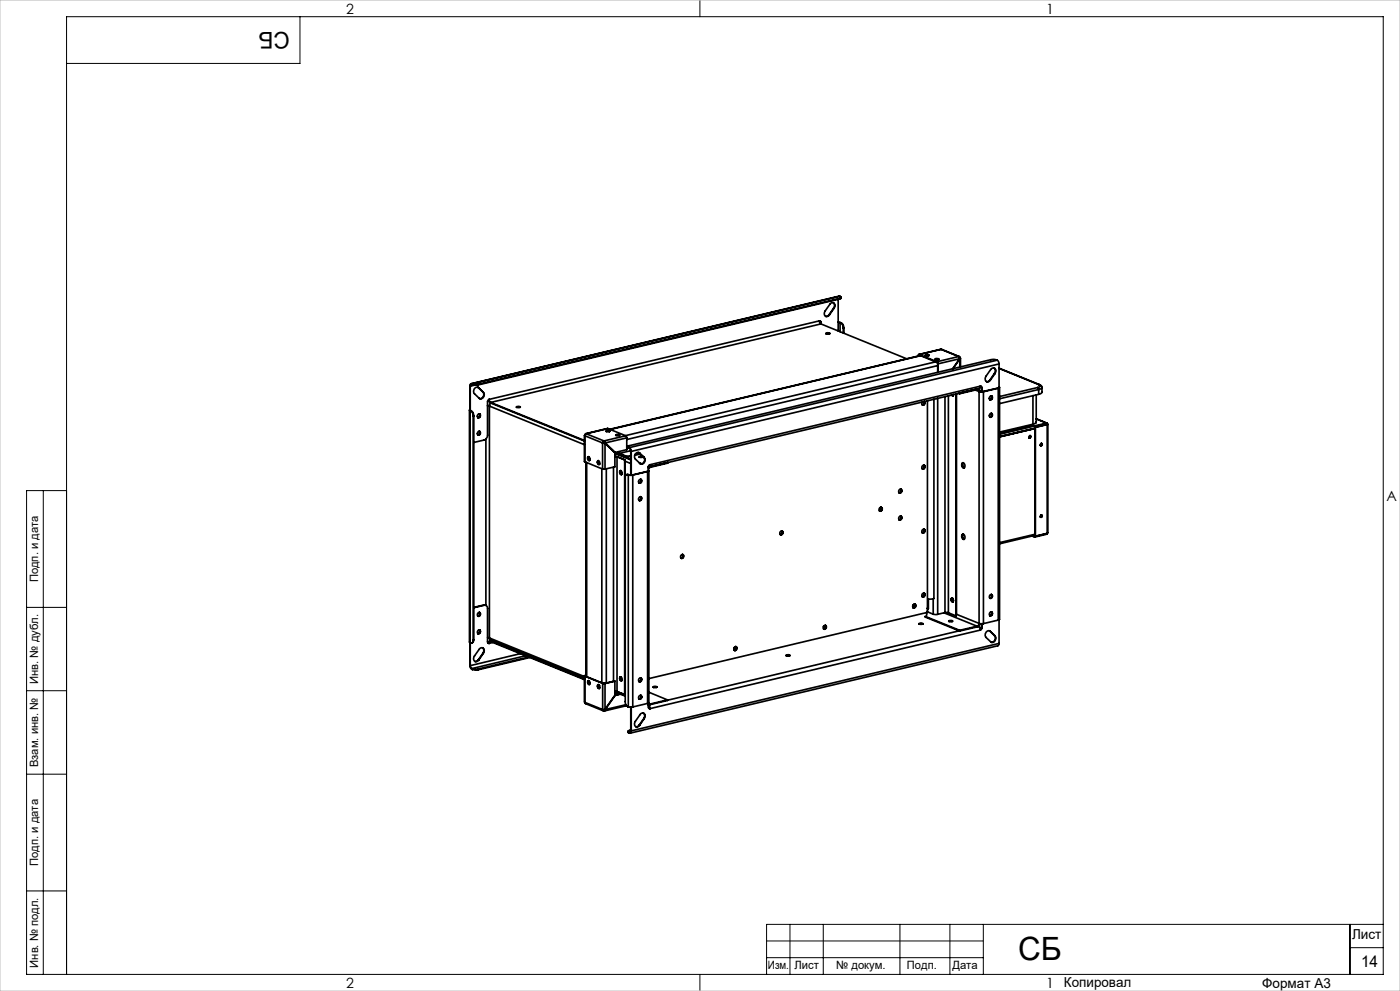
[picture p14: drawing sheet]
<svg xmlns="http://www.w3.org/2000/svg" width="420mm" height="297mm" viewBox="0 0 420 297" stroke-linecap="round" stroke-linejoin="round" font-family="sans-serif">
<defs><g id="words">
<text font-size="9.6" x="305.4" y="287.8">СБ</text>
<text font-size="6.9" x="86.9" y="9.4" transform="rotate(-180 86.9 9.4)">СБ</text>
<text font-size="4.8" x="408.3" y="289.7">14</text>
<g font-size="4.2">
<text x="103.8" y="4.2">2</text>
<text x="313.8" y="4.2">1</text>
<text x="415.9" y="150.2">A</text>
<text x="103.8" y="296.2">2</text>
<text x="313.8" y="296.2">1</text>
</g>
<g font-size="4.1">
<text x="405.6" y="281.5">Лист</text>
<text x="319.2" y="295.9">Копировал</text>
<text x="378.7" y="296">Формат А3</text>
</g>
<g font-size="3.4">
<text x="11.4" y="174.5" transform="rotate(-90 11.4 174.5)">Подп. и дата</text>
<text x="11.4" y="205" transform="rotate(-90 11.4 205)">Инв. № дубл.</text>
<text x="11.4" y="229.9" transform="rotate(-90 11.4 229.9)">Взам. инв. №</text>
<text x="11.4" y="259.5" transform="rotate(-90 11.4 259.5)">Подп. и дата</text>
<text x="11.4" y="290" transform="rotate(-90 11.4 290)">Инв. № подл.</text>
<text x="230.4" y="290.4">Изм.</text>
<text x="238.3" y="290.4">Лист</text>
<text x="250.9" y="290.4">№ докум.</text>
<text x="272.1" y="290.4">Подп.</text>
<text x="285.7" y="290.5">Дата</text>
</g>
</g></defs>
<g fill="none" stroke="#000" stroke-width=".3">
<path d="M90 5v14h-70M210 0v5M13 147v145M20 147h-12v145h407v-287h-395v287M8 182h12M8 207h12M8 232h12M8 267h12M237 277v15M247 277v15M270 277v15M285 277v15"/>
<path d="M295 277v15M405 277v15M415 277h-185v15M210 292v5M230 282h65M230 287h65M405 284h10"/>
</g>
<path d="M0 0h420v297h-420z" fill="none" stroke="#c0c0c0" stroke-width=".3"/>
<g fill="none" stroke="#000" stroke-width=".5">
<path d="M245.8 96.2l.4 .1 .1 .4M245.8 96.2l.2 .7 .3 .2M245.8 96.2l-99 23.5M246 96.2l.2 .4M246.2 96.6l.1 .1M246.2 96.6v.4M246.3 97.1l-99.1 23.5M246.3 97.1l25.7 10.4M246.3 96.7v.4M247.8 99.9v-.1a.66 .66 0 0 1 1.1 .2l-.6 .1zM248.7 94.4l-.5 .4h-.5M248.7 94.4h.1"/>
<path d="M249.9 90.7l.5 .7-.3 1M250.1 92.4h.1M250.1 92.4l-1.4 2M250.2 92.4a.89 .89 0 0 0 .1-1.4 .89 .89 0 0 0-1.3 .2l-1.5 2a.89 .89 0 0 0-.1 1.4 .89 .89 0 0 0 1.4-.2M250.2 92.4l-1.4 2M251.5 96.6l.5 .1M251.5 96.6l.7 .1M251.5 89.7v9.5M251.9 89.4l-108.4 25.7M251.9 89.4v.2M251.9 89.6l-108.4 25.8M251.9 88.8l.4 .3-.4 .3"/>
<path d="M251.9 88.8l-110.6 26.2M251.9 88.8l-110.4 26.2M252 96.7l.2 .1M252 96.7v2.7M252.2 96.8a1.58 1.58 0 0 1 .8 1.5M252.2 96.7h-.2M252.2 96.7l.2 .1M252.3 89.1v.3l-.4 .2M252.4 96.8l.4 .3 .4 1.1M252.4 96.8h-.2M253 98.3v1.5M253.2 98.2l-.2 .1"/>
<path d="M253.2 98.2v1.7M141 115.7l-.2 7.2 .2 .2M141 115.7h.1M141.1 115.7v83.8M141.5 115a.52 .52 0 0 0-.5 .7M141.5 115.2l-.3 .1-.1 .4M141.5 115v.2M141.5 115l.2 .1M141.5 115.2l.2 .1M141.7 115.3l1.8 .1M141.7 115.1h1.8M141.7 115.1v.2"/>
<path d="M142.4 115.4l-1.3 .3M143.3 116l.2 .2M143.5 115.1v.3M143.5 116.2h.1M143.5 116.2l1.4 1.3M143.6 116.2a1.12 1.12 0 0 0-1.4 .4 1.12 1.12 0 0 0 .1 1.4l1.5 1.4a1.13 1.13 0 0 0 1.3-.4 1.13 1.13 0 0 0-.1-1.5M143.6 116.2l1.4 1.3M144.9 117.5a1.24 1.24 0 0 1 .1 1.3 1.24 1.24 0 0 1-1.1 .7M144.9 117.5h.1M146.6 119.8l.2 .6 .4 .4M146.8 119.7l-.5 .6v10.1a1.62 1.62 0 0 1-1 1.5l-3.2 .7M146.8 119.7l.4 .9"/>
<path d="M247.8 100h1.1M275.4 106.6v.1M275.8 106.3h-.3l-.1 .3M275.8 106.4l-.4 .2M275.8 106.3l5.3 2.1M275.8 106.3v.1M275.8 106.4l5.3 2.2M276 106.6l-93 22.1M276.2 106.6l-93.1 22.1M277.5 106.4h.1a.7 .7 0 0 1 1.1 .1l-.6 .1zM277.6 106.5h1.1l-1.1 .1M280.2 119.7v59.7l-1.8 .1"/>
<path d="M280.5 107.6h.1a.7 .7 0 0 1 1 .1l-.6 .1zM280.6 107.7h1M280.7 108.4l-99.5 23.7M281.1 108.4l.3 .6M281.1 108.6l.2 .4M281.1 108.4v.2M281.3 109h.1M281.3 109v2.6M281.3 119.4v64.7M281.3 109.6l-93.3 22.1M281.4 109v2.5M282.2 104.7h.1"/>
<path d="M282.3 104.7l5.5 2.2M282.3 104.7l-6.7 1.6M282.3 104.7l5.3 2.2M283.5 118.9v64.7M284.5 118.6v65.1M285.6 118.4l.3 .2M285.8 118.3l.2 .2M285.9 118.3l.1 .1M286 118.2l-.2 .4-.4-.2M286.8 118.1v66.5M286.9 118v66.1l6.8 2.7M287.6 106.9l.3 .6"/>
<path d="M287.6 106.9h.3l.1 .4M287.6 106.9l-6.5 1.5M287.6 117.9l.3 .1M287.8 107.1l.1 .2M287.9 107.3v.2M287.9 107.5l-6.5 1.5M287.9 107.5l-2.1 3M287.9 107.5v.1M287.9 117.8h.1M287.9 117.8v.2M287.9 107.6l-2 2.9M287.9 107.6v2.4"/>
<path d="M288 107.3l-.1 .3M288 107.3h-.1M288.1 107.4v2.6M292.6 116.9l1.1 .4M293.1 116.6a.63 .63 0 0 1 .8 .7M293.1 116.8l.4 .1 .2 .4M293.1 116.6h.1M293.1 116.8l-5.2 1.2M293.1 116.6v.2M293.3 116.5l.2 .1M293.7 117.3l1.3 .1M293.7 117.3v69.5"/>
<path d="M293.9 117.3h-.2M294.1 115.7l.3 .1 .2 .4M294.1 115.7l-.4 .7-99 23.6M294.1 115.7l-99.1 23.6M294.3 115.7l.1 .5M294.4 116.2l.1 1.2-.6-.1M294.4 116.2h.2M294.6 116.2v1.2M295 117.4v69.5M297 113.9l-.5 .4-.6 .1M297 113.9l.1 .1M297.4 118.6l.1 .7-.6 .4"/>
<path d="M297.4 119.4l-.6 .2M297.4 118.7a.66 .66 0 0 1 .2 .7 .66 .66 0 0 1-.6 .4 .66 .66 0 0 0 .6-.4 .66 .66 0 0 0-.2-.7zM298.2 110.3l.4 .7-.3 .9M298.3 111.9l.2 .1M298.3 111.9l-1.3 2M298.5 112a.9 .9 0 0 0 .1-1.4 .9 .9 0 0 0-1.4 .1l-1.4 2a.9 .9 0 0 0-.1 1.4 .9 .9 0 0 0 1.4-.1M298.5 112l-1.4 2M299.2 107.9l.3 .3 .2 .9M299.2 107.9l-1.1-.2-.9 .1-108.6 25.8-.3 .2 .3 .3M299.2 107.9l-110.4 26.3M299.5 116.3l-4.5 1.1M299.5 116.3v69.5"/>
<path d="M299.7 116l.1 .2-.3 .1M299.7 110.3l12.2 5M299.7 109.1v7.1M299.7 109.1l-110.3 26.2M299.7 110.4l12 4.9M299.9 116.1v69.5l-.4 .2M309.9 118.6v8.5M310.9 118.4v8.1l-1 .6M311.3 116.1l.3 .6M311.3 116.1l-11.4 2.7M311.6 116.7v1.5M311.6 118.2l-11.7 2.8"/>
<path d="M311.6 116.7l-11.7 2.8M311.7 115.3l.4 .4-.8 .4M311.7 115.3h.2M311.9 115.3l.5 .3 .2 .5M312.6 116.1v1.5l-1 .6M312.6 116.1l-.3 .4-.7 .2M140.8 122.9l.1 69.6a.66 .66 0 0 0 .8 .1 .66 .66 0 0 0 .3-.8M141 123.1l.2 .1M141.1 122.8l.1 .2M141.2 123l-.2 .1M141.2 123l.2 .1M141.2 123.2a1.66 1.66 0 0 1 .8 1.5"/>
<path d="M141.4 123.1a1.59 1.59 0 0 1 .7 1.5M141.4 123.1l-.2 .1M142 124.7v67.1M142.1 124.6l-.1 .1M142.1 124.6v67.1M143.3 124.3l.2-.2a.51 .51 0 0 1 .6 .7 .51 .51 0 0 1-.9 .2zM143.5 129.4a.51 .51 0 0 1 .6 .6 .51 .51 0 0 1-.9 .2zM143.8 124l.1 .6-.6 .5M143.8 129.3l.1 .6-.6 .4M143.8 124a.65 .65 0 0 1 .2 .8 .65 .65 0 0 1-.6 .4 .65 .65 0 0 0 .6-.4 .65 .65 0 0 0-.2-.8zM143.8 129.3a.65 .65 0 0 1 .2 .7 .65 .65 0 0 1-.6 .4 .65 .65 0 0 0 .6-.4 .65 .65 0 0 0-.2-.7zM145.8 131.5v49.9"/>
<path d="M146.3 121.6l.5 .1M146.3 121.6h.5M146.8 121.7v69.5M146.8 121.7l28.5 11.6M147.2 120.6v.2M147.2 120.6l28.1 11.4M147.2 120.8l28.1 11.4M147.2 120.8l-.4 .9M154.9 122l1.1-.1a.57 .57 0 0 1-1 .2zM155 122.1h1M175.3 130.5l.1 7.9M175.4 130.5v.1"/>
<path d="M175.4 130.6v7.8M175.4 130.6l5.4 2.1M175.4 138.4l5.4 2.2M175.8 138.5v64.2M175.9 130l-.5 .6M175.9 130l-.3 .1M175.9 130l5.3 2.1M176 138.6v64.2M176.4 136.9a.57 .57 0 0 1 .6 .5 .57 .57 0 0 1-.4 .6l-.3-.5zM176.6 136.9a.84 .84 0 0 0 .2 1.1M176.6 136.9v.7l.4 .3-.5-.3-.1-.5M179.3 138.1a.57 .57 0 0 1 .6 .5 .57 .57 0 0 1-.3 .6l-.4-.5z"/>
<path d="M179.4 138.4l.1 .4 .4 .3M179.9 139.1l-.3-.3-.1-.7a.79 .79 0 0 0 .3 1.1M180.8 132.7l.7 .2M180.8 132.7v7.9M180.9 132.7l.6 .2M180.9 132.7h-.1M181.2 132.1l.4 .6M181.2 132.3l.2 .4M181.2 132.1l-.4 .6M181.2 132.3l-.3 .4M181.2 132.1v.2M181.3 132.4h-.3"/>
<path d="M181.4 132.7h.2M181.4 132.7l3.1 2.9M181.5 132.9v7.7M181.5 132.9l3 2.8M181.5 132.9h.1M181.6 132.7l2.9 2.9M181.8 129.2l.1-.1a.66 .66 0 0 1 1 .2l-.6 .1zM181.9 129.3h1zM182.4 128.4l5.3 2.2 .3 .6M182.4 128.4l-6.6 1.6M182.4 128.4l-6.5 1.6M184 140v64.2"/>
<path d="M184.5 135.7v4.2l-3 .7M184.5 135.7l4.7 2M184.5 135.9l4.7 1.9M184.7 130.4l.1-.1a.66 .66 0 0 1 1 .2l-.6 .1zM184.8 130.5h1zM185.1 136.9v70.4l-.6-.2M185.1 136.9l2.3 .9M185.2 136.9l-.7-.1 .6 .1M185.2 136.9h-.1M185.2 136.9l2.3 .9M185.3 135.4l.5 .7M185.4 135.4l.4 .5"/>
<path d="M185.8 135.9l2.3 .9M185.8 136.1l2.3 .9M185.8 135.9v.2M187.4 137.8v70.4l.1-70.4M187.4 137.8h.1M187.5 138.2l1.7 .7M188 131.2l-6.4 1.5M188 131.2v3.6l-3.5 .8M188.1 136.8v.2M188.3 133.8l.3 .5M188.5 134.2l-.5 .2M188.6 134.1v.2"/>
<path d="M188.6 134.1l.2 .1M188.6 134.3h.2M188.8 134.2l.4 .4 .2 .7M188.8 134.3l.4 1M188.8 134.2v.1M189.2 136.6l-1.1 .2M189.2 136.7l-1.1 .3M189.2 135.3v7.1M189.2 135.3h.2M189.2 135.1l-3.4 .8M189.4 135.3v7.1M191.6 135.6l.1 .1"/>
<path d="M191.7 136.9l.1-.1a.64 .64 0 0 1 1.1 .2l-.9 .1zM191.7 135.7l.2 .1M191.7 135.7l1.4 1.4M191.7 138.7l.9 .3M191.8 137h1.1zM191.9 135.8a1.13 1.13 0 0 0-1.4 .4 1.13 1.13 0 0 0 .1 1.4l1.4 1.3a1.11 1.11 0 0 0 1.4-.4 1.11 1.11 0 0 0-.1-1.4M191.9 135.8l1.4 1.3M191.9 135.9l-1.4 .3M192.1 136.1l-1.7 .4M192.1 139l.1 .1M193.1 137.1a1.24 1.24 0 0 1 .2 1.2 1.24 1.24 0 0 1-1.1 .7M193.1 137.1h.2"/>
<path d="M194.5 140v1.2M194.8 139.7h-.2M194.9 139.3l-.3 .5M195 139.3l-.5 .7M195 139.3l-.2 .5-.3 .2M195.1 139.9l-.6 .4M195.1 139.9h.1M195.1 139.9v.1M200.2 138.6h.1M200.2 138.6v.2l-5.1 1.2M200.2 138.6l-5.1 1.3M276.7 120.5a.54 .54 0 0 0-.1 .7 .54 .54 0 0 0 .7 .2 .54 .54 0 0 0 .2-.7l-.2-.4-.1 .8-.4 .3"/>
<path d="M276.9 139.5a.5 .5 0 0 1 .6 .3 .5 .5 0 0 1-.3 .6 .5 .5 0 0 1-.7-.3zM277.1 139.4l.1 .6-.5 .5M277.2 139.4a.68 .68 0 0 1 .1 .7 .68 .68 0 0 1-.5 .4M277.2 120.4l-.1 .7-.4 .2M278.2 120.1v63.1l-.2 .3-83.3 19.9M288.7 138.7a.81 .81 0 0 1 .8 .7 .81 .81 0 0 1-.4 .9 1 1 0 0 1-.4-1.6zM288.8 138.8l.1-.1v1l.4 .5a1.04 1.04 0 0 1-.5-1.4zM297.4 123.9l.1 .6-.6 .5M297.4 123.9a.66 .66 0 0 1 .2 .7 .66 .66 0 0 1-.6 .4 .66 .66 0 0 0 .6-.4 .66 .66 0 0 0-.2-.7zM309 130.6v.3l-.3 .3M309 130.6l.1 .5-.3 .1M309.5 127.5l.9 .3"/>
<path d="M309.6 127.5l-9.7 2.3M309.6 127.3l.8 .3M309.9 127.1l-.1 .2M309.9 127.1l-10 2.4M310.1 127.7l-10.2 2.5M310.4 127.6v.2M310.5 128.4l-10.6 2.5M310.5 128.1h.1M310.5 128.1l.1 32.6M310.6 128.1v32.6M310.8 126.5v.2M310.9 125.5l3.2 1.3"/>
<path d="M310.9 125.6l3 1.2M312.3 132.9l-.2 .6M312.4 132.9v.3l-.3 .3M312.5 132.9v.5l-.3 .2M313.6 127.1l.2 .2M313.7 127l.4 .2M313.9 126.8l.3 .1 .1 .3M313.9 127l.2 .2M313.9 126.8l-3.5 .8M313.9 126.8v.2M313.9 127l-3.5 .8M314 127.2h.1"/>
<path d="M314 127.2l-3.5 .9M314.1 127.2l-3.5 .9M314.1 127.2v32.6M314.3 127.2h-.2M314.4 127.2v32.4M180.6 140.5v64.1M180.8 140.6h.7M181.9 140.5v64.2M186 141.1a.57 .57 0 0 1 .6 .5 .57 .57 0 0 1-.3 .6l-.4-.5zM186.2 141a.8 .8 0 0 0 .2 1.2 .82 .82 0 0 1-.2-1.2M186.3 141.1l-.1 .6 .3 .4-.3-.4zM186.4 141.2l.2 .8"/>
<path d="M188 142.2h.5M188.3 142.3a.64 .64 0 0 0-.6 .2 .64 .64 0 0 0-.1 .7v67.3a1.5 1.5 0 0 0 .9 1.3M188.3 142.3h.2M188.5 142.3l1.3 .1M188.5 142.3v69.5M188.5 142.2l-.2 .1M188.5 142.2l.2 .1M188.7 142.3l.6 .1M188.7 142.3h-.2M189.8 142.4v69.5M192.2 143.6l.1 .6-.6 .5M192.2 148.9l.1 .6-.6 .5"/>
<path d="M192.2 143.6a.68 .68 0 0 1 .2 .8 .68 .68 0 0 1-.6 .4M192.2 148.9a.68 .68 0 0 1 .2 .7 .68 .68 0 0 1-.6 .4M194.3 141.3l-4.5 1.1M194.3 141.3v69.5M194.5 140.9l.1 .2-.3 .2M194.7 141.1v69.5l-.4 .2M195.1 140l-.6 .6M234.5 159.1l.1 .6-.5 .5M234.6 159.1a.65 .65 0 0 1 .1 .7 .65 .65 0 0 1-.6 .4 .65 .65 0 0 0 .6-.4 .65 .65 0 0 0-.1-.7zM264.1 152.1v.9M264.3 152.9v-.9l.1 .6-.6 .5M264.4 152a.68 .68 0 0 1 .1 .8 .68 .68 0 0 1-.6 .4 .68 .68 0 0 0 .6-.4 .68 .68 0 0 0-.1-.8z"/>
<path d="M270.2 146.6l.1 .6-.6 .5M270.2 154.7l.1 .6-.6 .5M270.3 154.7a.68 .68 0 0 1 .1 .7 .68 .68 0 0 1-.6 .4 .68 .68 0 0 0 .6-.4 .68 .68 0 0 0-.1-.7zM270.3 146.6a.68 .68 0 0 1 .1 .7 .68 .68 0 0 1-.6 .4 .68 .68 0 0 0 .6-.4 .68 .68 0 0 0-.1-.7zM276.9 158.7a.49 .49 0 0 1 .6 .3 .49 .49 0 0 1-.3 .6 .49 .49 0 0 1-.7-.3zM277.1 158.6l.1 .6-.5 .5M277.2 158.6a.68 .68 0 0 1 .1 .7 .68 .68 0 0 1-.5 .4M312.3 154.4l-.2 .5M312.4 154.3v.4l-.3 .3M312.5 154.3v.6l-.3 .1M313.9 159.9h.1M313.9 159.9v.2"/>
<path d="M313.9 159.9l-3.5 .9M314 159.9h-.1M314.1 159.8l-3.5 .9M314.2 159.9l-.3 .2M314.4 159.7l-.3 .1M204.7 166.2l.1 .6-.5 .4M204.8 166.2a.68 .68 0 0 1 .1 .7 .68 .68 0 0 1-.5 .4M276.7 178a.53 .53 0 0 1 .8 .1 .53 .53 0 0 1-.2 .7 .53 .53 0 0 1-.7-.1zM277.1 177.7a.68 .68 0 0 1-.4 1.1M277.2 177.8a.68 .68 0 0 1 .1 .7 .68 .68 0 0 1-.5 .4M278.5 179.5v2.9M280 179.5v4.6"/>
<path d="M285.4 179.3a.57 .57 0 0 1 .6 .4 .57 .57 0 0 1-.3 .7l-.4-.5zM285.6 179.2a.76 .76 0 0 0 .3 1.2 .76 .76 0 0 1-.3-1.2zM285.7 179.2l-.1 .6 .4 .5-.4-.5zM285.8 179.3l.2 .9M286 179.9l-.1 .1M288.7 160.2a.8 .8 0 0 1 .8 .6 .8 .8 0 0 1-.4 .9 1.02 1.02 0 0 1-.4-1.5zM288.8 160.2l.1-.1a1.18 1.18 0 0 0 .4 1.5 1.04 1.04 0 0 1-.5-1.4zM297.4 178.1l.1 .7-.6 .4M297.4 178.2a.63 .63 0 0 1 .2 .7 .63 .63 0 0 1-.6 .4 .63 .63 0 0 0 .6-.4 .63 .63 0 0 0-.2-.7zM309.6 160.7l.8 .3M309.9 160.6l.5 .2M310.4 160.8v.2"/>
<path d="M310.5 160.4l-10.6 2.6M310.5 160.1l-10.6 2.5M313.9 160.1l-3.5 .9M141 199.4l.2 .9 .3 .3M141 199.4l.1 .1M141 192.5v6.9M141.1 199.5l.4 .9M142.1 191.7a.78 .78 0 0 1-.6 1M142.1 191.7l-.1 .1M143.3 183.8l.2-.1a.51 .51 0 0 1 .6 .6 .51 .51 0 0 1-.9 .2zM143.5 188.9a.51 .51 0 0 1 .6 .6 .51 .51 0 0 1-.9 .2zM143.5 197.8l-.4 .4h-.6"/>
<path d="M143.5 197.8h.1M143.8 183.5l.1 .6-.6 .5M143.8 188.8l.1 .6-.6 .5M143.8 183.5a.65 .65 0 0 1 .2 .8 .65 .65 0 0 1-.6 .4 .65 .65 0 0 0 .6-.4 .65 .65 0 0 0-.2-.8zM143.8 188.8a.65 .65 0 0 1 .2 .7 .65 .65 0 0 1-.6 .4 .65 .65 0 0 0 .6-.4 .65 .65 0 0 0-.2-.7zM144.7 194.1l.4 .8-.2 .9M144.9 195.8h.1M144.9 195.8l-1.4 2M145 195.8a.93 .93 0 0 0 .2-1.1 .93 .93 0 0 0-1-.5l-1.9 2.4a.9 .9 0 0 0-.1 1.4 .9 .9 0 0 0 1.4-.2M145 195.8l-1.4 2M145.1 181.3l.6 .1M145.1 181.3l.2 .1"/>
<path d="M145.1 181.3l-3 .7M145.3 181.4a.86 .86 0 0 1 1 .9v10.1l.5 .4M145.3 181.4l-3.2 .7M146.3 191.1l.5 .1M146.4 192.8h.2M146.6 192.8h.2M146.8 191.2l.4 .7 28.1 11.4M146.8 191.2l28.5 11.6M147.2 192.1a.53 .53 0 0 0-.6 .7M147.2 192.3l-.4 .1v.4M147.2 192.1l28.1 11.4M147.2 192.3l28.1 11.4"/>
<path d="M147.2 192.1v.2M147.4 192l-.4 .1M147.5 192l-.3 .1M147.8 192.5l-1 .3M156.1 195.9l-15 3.6M157.7 196.5l-16.2 3.9M158.6 196.9l-15.1 3.6M158.9 197.1l-15.4 3.6M220.4 193.9a.51 .51 0 0 1 .6 .6 .51 .51 0 0 1-.8 .2zM220.7 193.8l.1 .6-.5 .5M220.8 193.8a.65 .65 0 0 1 .1 .7 .65 .65 0 0 1-.6 .4 .65 .65 0 0 0 .6-.4 .65 .65 0 0 0-.1-.7zM220.8 194l-.6 .2"/>
<path d="M235.8 196.4l.1-.1a.66 .66 0 0 1 1 .2l-.6 .1zM235.9 196.5h1zM236.9 196.5h.1M247.5 187.4l.1 .6-.5 .5M247.6 187.4a.68 .68 0 0 1 .1 .7 .68 .68 0 0 1-.5 .5 .68 .68 0 0 0 .5-.5 .68 .68 0 0 0-.1-.7zM247.6 187.6l-.5 .2M274.2 181.1l.2 .2M274.4 181l.1 .6-.6 .5M274.4 181.3h.1M274.4 181.3l-.5 .1M274.5 181a.68 .68 0 0 1 .1 .8 .68 .68 0 0 1-.6 .4 .68 .68 0 0 0 .6-.4 .68 .68 0 0 0-.1-.8zM275.8 187h1z"/>
<path d="M275.8 186.8a.64 .64 0 0 1 1 .2 .67 .67 0 0 1-1-.2zM277.5 184.9l10.4 4.2M277.5 184.7l10.4 4.2M278.1 183.4l-.2 1.2M278.2 183.3l1.8 .8M278.2 182.2l.3 .2-.2 .1M278.2 182.3l.1 .2M278.2 182.4l.1 .1M280 184.1h1.3M283.2 183.7l9.9 4M283.5 183.6l1 .1M283.5 183.6l-2.2 .5"/>
<path d="M284.5 183.7l2.3 .9M284.6 186.1h.1a.66 .66 0 0 1 1 .1l-.6 .1zM284.7 186.2h1M286 180l-.1 .1M286.8 184.6h.1M287.8 189.1l-87.6 20.8M287.9 188.9v.2M293.1 187.7v.2M293.1 187.9l-5.2 1.2M293.1 187.7l-5.2 1.2M293.5 187.7l.3 .3 .3 .8M293.5 187.7h.1"/>
<path d="M293.7 186.8l1.3 .1M293.7 186.8l-.2 .6-.4 .3M293.9 186.9l-.2 .6-.6 .4M294.1 188.8l-99.1 23.6M294.4 188.1l-.3 .7M294.4 188.1h.2M294.4 186.9v1.2M294.6 188.1l-.2 .6-.3 .1M294.6 186.9v1.2M296.8 189.1l.2 .1M297 189.2h.1M297 189.2l1.3 1.3"/>
<path d="M297.1 189.2a1.14 1.14 0 0 0-1.4 .4 1.14 1.14 0 0 0 .1 1.4l1.4 1.4a1.14 1.14 0 0 0 1.4-.4 1.14 1.14 0 0 0-.1-1.5M297.1 189.2l1.4 1.3M297.4 183.4l.1 .6-.6 .5M297.4 183.4a.66 .66 0 0 1 .2 .7 .66 .66 0 0 1-.6 .4 .66 .66 0 0 0 .6-.4 .66 .66 0 0 0-.2-.7zM298.3 190.5a1.21 1.21 0 0 1 .2 1.3 1.21 1.21 0 0 1-1.1 .7M298.3 190.5h.2M299.5 185.8l-4.5 1.1M299.7 192.8l-.3 .7-110.4 26.2M299.7 185.7v7.1M299.7 192.8l-110.3 26.2M141.5 200.4h.2M141.5 200.4v.2"/>
<path d="M141.5 200.6l.2 .1M141.7 200.4l1.8 .1M141.7 200.7h1.8M141.7 200.4v.3M143.5 200.5v.2M175.3 202.6l.1 7.9M175.4 210.5l.3 .4 5.3 2.1M175.4 202.7l5.4 2.1M175.4 210.5l5.4 2.2M175.4 202.7v7.8M175.5 202.5l-.1 .2M175.5 202.5h.2"/>
<path d="M175.6 202.6l-.2 .1M175.6 202.6l5.3 2.2M175.7 202.5l-.1 .1M175.7 202.5v.2M175.8 202.5h-.1M175.8 202.4l-.3 .1M176.5 204a.64 .64 0 0 1 .5 .5 .64 .64 0 0 1-.4 .7l-.3-.8zM176.6 204a.78 .78 0 0 0 .2 1.1M176.7 204.1l-.2 .4 .2 .6M176.7 204.1l-.3 .4M179.3 205.2a.57 .57 0 0 1 .6 .5 .57 .57 0 0 1-.3 .6l-.4-.5zM179.4 205.5l.3-.3-.2 .5 .1 .6"/>
<path d="M179.5 205.5v.3M179.5 205.4l.4 .1M179.5 205.2a.77 .77 0 0 0 .3 1.1v-.1M179.6 205.4l.2 .8M179.7 205.8l-.2 .1M179.8 206.2l-.1 .1M179.9 206.2h-.1M180.8 204.8l.7 .1M180.8 212.7l.4 .3M180.8 204.8v7.9M180.9 204.8h.5M180.9 212.7l.3 .2"/>
<path d="M180.9 204.8h-.1M181 212.8l.2 .1M181.2 212.9v.1M181.4 212.8l-.2 .1M181.4 204.8l.1 .1M181.5 212.6l-.7 .1M181.5 204.9v7.7M181.6 212.7l-.1 .3h-.3M181.6 212.7l-.4 .2M184.4 204.1h.1M184.5 204.1l-3.1 .7M184.5 204.1v4.2"/>
<path d="M184.5 208.3l-3 4.3M184.5 208.4h.1M184.5 207.2l3.1 1.3M184.5 207.4l3.1 1.2M184.5 208.4l-2.9 4.3M185 207.6l-.5 .1M185 207.2l2.6 1M185.4 208.1l-.9 .2M185.5 207.8l-.2 .4M185.8 207.9l-.4 .3M186 202.9a.57 .57 0 0 1 .6 .4 .57 .57 0 0 1-.3 .7l-.4-.5zM186.1 208.1l-1.6 .3"/>
<path d="M186.2 202.8a.76 .76 0 0 0 .2 1.2 .79 .79 0 0 1-.2-1.2M186.3 202.9l-.1 .5 .3 .5M186.4 202.9l.2 .9M187.5 207.7h.1M187.8 211.2l-6.2 1.5M188 211.5l-6.7 1.6M188.3 219.2l.3 .4M188.5 211.8l1.3 .1M188.6 219.6l.2 .1M188.6 219.5v.1M188.6 219.5h.2M188.8 219.5v.2"/>
<path d="M189.1 219.5h-.3M189.2 219l-.1 .5h-.3M189.2 218.8l-.8 .3 .2 .4M189.2 219h.2M189.2 211.9v7.1M189.4 219a.53 .53 0 0 1-.6 .7M189.4 211.9v7.1M191.6 209.4h.2M191.7 217.3l-.4 .4-.6 .1M191.7 217.3l.2 .1M192.2 203.2l.1 .6-.6 .5M192.2 208.4l.1 .6-.6 .5"/>
<path d="M192.2 208.4a.68 .68 0 0 1 .2 .7 .68 .68 0 0 1-.6 .4M192.2 203.2a.68 .68 0 0 1 .2 .7 .68 .68 0 0 1-.6 .4M193 213.7l.4 .7-.3 .9M193.1 215.3l.2 .1M193.1 215.3l-1.4 2M193.3 215.4a.88 .88 0 0 0 .1-1.4 .88 .88 0 0 0-1.4 .2l-1.4 2a.9 .9 0 0 0-.1 1.4 .9 .9 0 0 0 1.4-.2M193.3 215.4l-1.4 2M194.3 210.8l-4.5 1.1M194.5 210.7v1.3l.5 .4M194.5 211.5l.4 .8M194.5 210.7l.6 .3M194.6 210.8l.5 .2"/>
<path d="M194.7 207.5l5.5 2.3M194.7 211.1l-.2-.1 .6 .2M194.7 212.3h.2M194.7 211.2l-.2 .1 .5 1.1M194.9 212.3l.1 .1M195.1 211v.2M195.9 205.9l.1-.1a.66 .66 0 0 1 1 .2l-.6 .1zM196 206h1zM197 206h.1M200.2 209.8l-5.1 1.2M200.2 209.8v.1l-5.1 1.3"/>
<circle cx="297.3" cy="119.2" r=".55"/>
<circle cx="297.3" cy="124.4" r=".53"/>
<circle cx="308.9" cy="130.9" r=".35"/>
<circle cx="312.4" cy="133.2" r=".33"/>
<circle cx="192.1" cy="144.2" r=".55"/>
<circle cx="192.1" cy="149.4" r=".55"/>
<circle cx="234.5" cy="159.8" r=".55"/>
<circle cx="264.1" cy="152.6" r=".55"/>
<circle cx="270" cy="147.2" r=".55"/>
<circle cx="270" cy="155.2" r=".55"/>
<circle cx="312.4" cy="154.7" r=".33"/>
<circle cx="204.6" cy="166.7" r=".55"/>
<circle cx="297.2" cy="178.8" r=".54"/>
<circle cx="247.5" cy="188" r=".55"/>
<circle cx="274.3" cy="181.7" r=".55"/>
<circle cx="297.2" cy="184" r=".54"/>
<circle cx="192" cy="209" r=".55"/>
<circle cx="192" cy="203.8" r=".56"/>
</g>
<use href="#words"/>
</svg>
